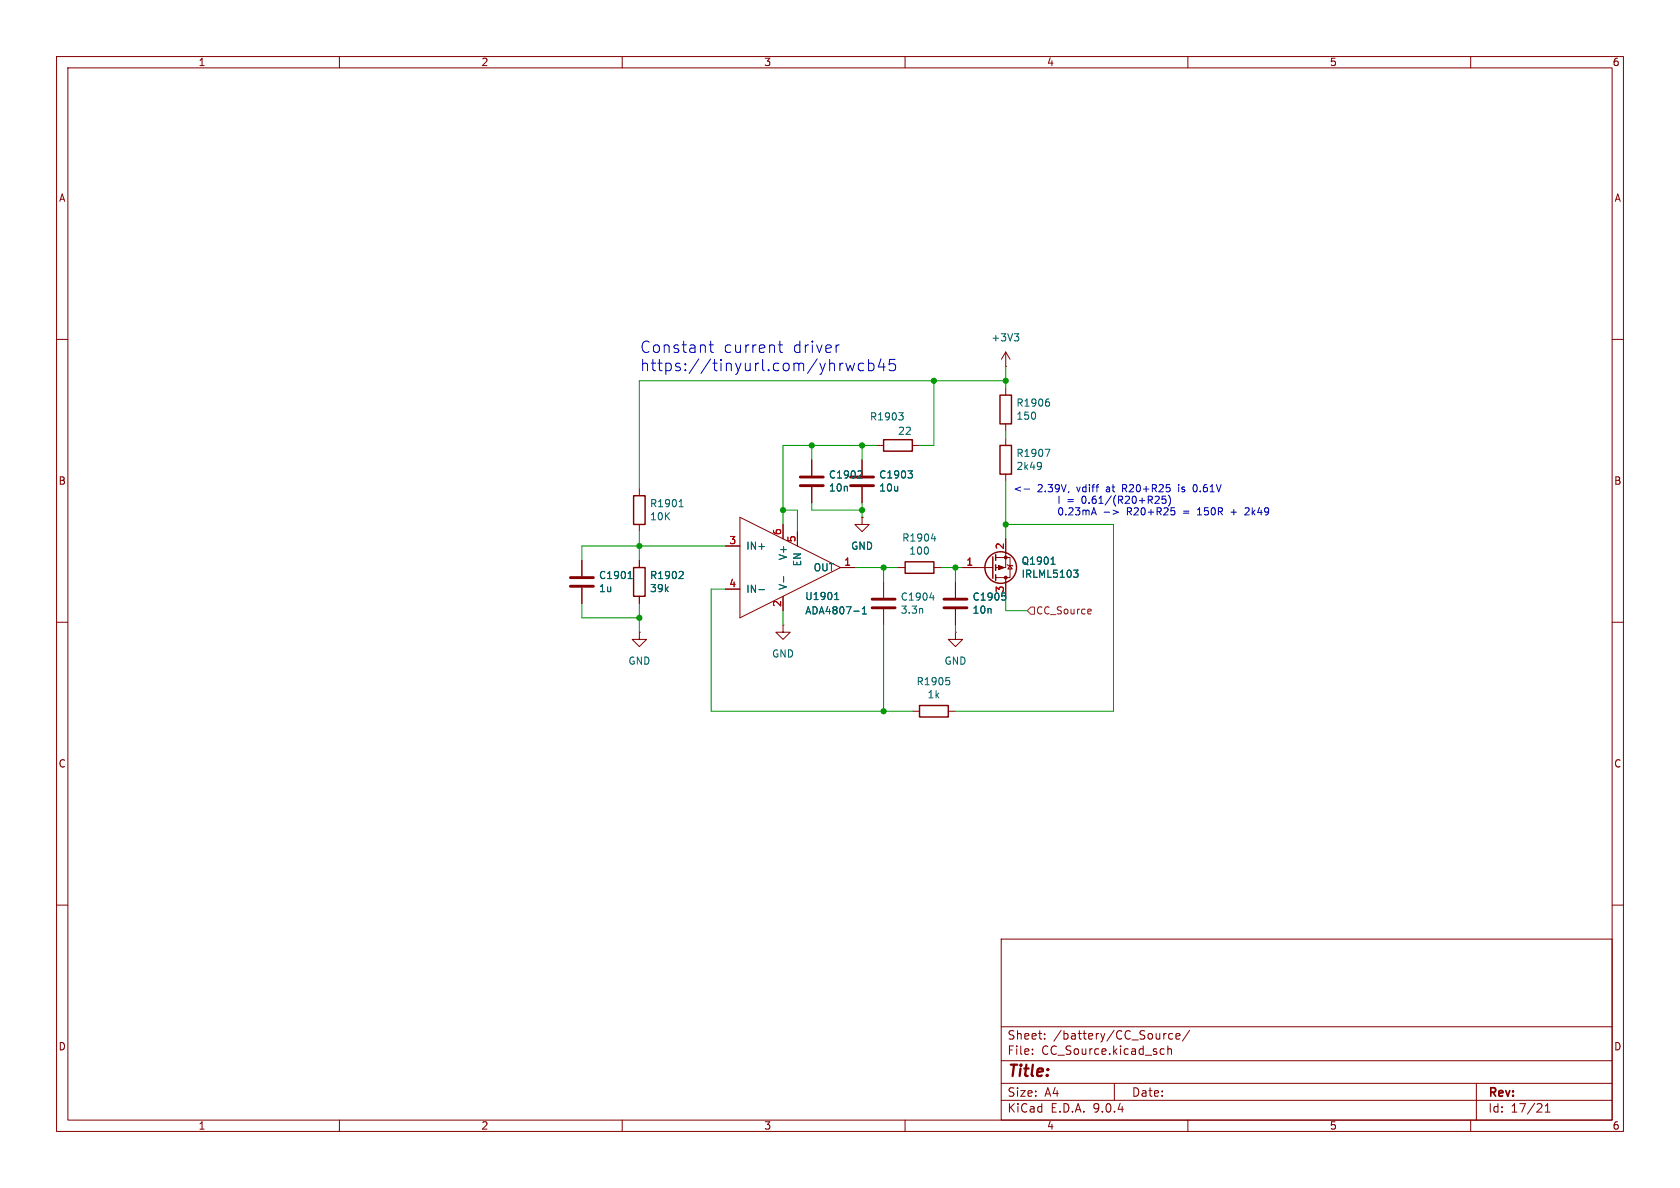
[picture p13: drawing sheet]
<svg xmlns="http://www.w3.org/2000/svg" width="297mm" height="210mm" viewBox="0 0 297 210" stroke-linecap="round" stroke-linejoin="round" font-family="sans-serif">
<defs><g id="words">
<g font-size="2.8" fill="#0000c2">
<text x="113" y="62.6">Constant</text>
<text x="113" y="65.8">https://tinyurl.com/yhrwcb45</text>
<text x="127.8" y="62.6">current</text>
<text x="140.1" y="62.6">driver</text>
</g>
<text font-size="2.8" fill="#840000" x="178" y="190.9">Title:</text>
<g font-size="2.1" fill="#840000">
<text x="178" y="184">Sheet:</text>
<text x="186.2" y="184">/battery/CC_Source/</text>
<text x="178" y="186.7">File:</text>
<text x="184.1" y="186.7">CC_Source.kicad_sch</text>
<text x="178" y="196.9">KiCad</text>
<text x="178" y="194.1">Size:</text>
<text x="184.7" y="194.1">A4</text>
<text x="185.7" y="196.9">E.D.A.</text>
<text x="193.3" y="196.9">9.0.4</text>
<text x="200" y="194.1">Date:</text>
<text x="263" y="194.3">Rev:</text>
<text x="263" y="196.9">Id:</text>
<text x="267.1" y="196.9">17/21</text>
</g>
<g font-size="1.8" fill="#840000">
<text x="35" y="11.9">1</text>
<text x="85" y="11.9">2</text>
<text x="135" y="11.9">3</text>
<text x="185" y="11.9">4</text>
<text x="235" y="11.9">5</text>
<text x="285" y="11.9">6</text>
<text x="10.3" y="35.9">A</text>
<text x="285.3" y="35.9">A</text>
<text x="10.3" y="85.9">B</text>
<text x="285.3" y="85.9">B</text>
<text x="10.3" y="135.9">C</text>
<text x="285.3" y="135.9">C</text>
<text x="10.3" y="185.9">D</text>
<text x="285.3" y="185.9">D</text>
<text x="35" y="199.9">1</text>
<text x="85" y="199.9">2</text>
<text x="135" y="199.9">3</text>
<text x="185" y="199.9">4</text>
<text x="235" y="199.9">5</text>
<text x="285" y="199.9">6</text>
</g>
<g font-size="1.8" fill="#006464">
<text x="175.2" y="60.6">+3V3</text>
<text x="153.7" y="74.5">R1903</text>
<text x="158.7" y="77.1">22</text>
<text x="179.6" y="74.4">150</text>
<text x="179.6" y="72.1">R1906</text>
<text x="179.6" y="81">R1907</text>
<text x="179.6" y="83.3">2k49</text>
<text x="114.8" y="89.9">R1901</text>
<text x="146.4" y="84.8">C1902</text>
<text x="146.4" y="87.1">10n</text>
<text x="155.3" y="84.8">C1903</text>
<text x="155.3" y="87.1">10u</text>
<text x="114.8" y="92.2">10K</text>
<text x="159.4" y="95.9">R1904</text>
<text x="131.8" y="97.4">IN+</text>
<text x="139.3" y="99.1" transform="rotate(-90 139.3 99.1)">V+</text>
<text x="141.8" y="100.2" transform="rotate(-90 141.8 100.2)">EN</text>
<text x="143.7" y="101.2">OUT</text>
<text x="150.4" y="97.4">GND</text>
<text x="160.6" y="98.2">100</text>
<text x="180.5" y="100">Q1901</text>
<text x="105.8" y="104.9">1u</text>
<text x="105.8" y="102.6">C1901</text>
<text x="114.8" y="104.9">39k</text>
<text x="114.8" y="102.6">R1902</text>
<text x="131.8" y="105">IN-</text>
<text x="139.3" y="104.4" transform="rotate(-90 139.3 104.4)">V-</text>
<text x="142.2" y="106.3">U1901</text>
<text x="159.1" y="106.4">C1904</text>
<text x="171.8" y="106.4">C1905</text>
<text x="177.5" y="104.8" transform="rotate(-90 177.5 104.8)">3</text>
<text x="180.5" y="102.3">IRLML5103</text>
<text x="142.2" y="108.8">ADA4807-1</text>
<text x="159.1" y="108.7">3.3n</text>
<text x="171.8" y="108.7">10n</text>
<text x="111" y="117.7">GND</text>
<text x="136.4" y="116.4">GND</text>
<text x="166.9" y="117.7">GND</text>
<text x="161.9" y="121.3">R1905</text>
<text x="163.9" y="123.6">1k</text>
</g>
<g font-size="1.8" fill="#0000c2">
<text x="179.1" y="87.1">&lt;-</text>
<text x="183.4" y="87.1">2.39V,</text>
<text x="190.2" y="89.1">=</text>
<text x="190.5" y="87.1">vdiff</text>
<text x="193" y="89.1">0.61/(R20+R25)</text>
<text x="195.8" y="87.1">at</text>
<text x="198.9" y="87.1">R20+R25</text>
<text x="209" y="87.1">is</text>
<text x="211.8" y="87.1">0.61V</text>
<text x="188.4" y="91.2">0.23mA</text>
<text x="196.6" y="91.2">-&gt;</text>
<text x="200.9" y="91.2">R20+R25</text>
<text x="211.1" y="91.2">=</text>
<text x="213.8" y="91.2">150R</text>
<text x="219.9" y="91.2">+</text>
<text x="222.6" y="91.2">2k49</text>
</g>
<g font-size="1.8" fill="#a90000">
<text x="138.2" y="94.7" transform="rotate(-90 138.2 94.7)">6</text>
<text x="140.7" y="96" transform="rotate(-90 140.7 96)">5</text>
<text x="128.8" y="96.3">3</text>
<text x="149.2" y="100.1">1</text>
<text x="170.7" y="100.1">1</text>
<text x="177.5" y="97.2" transform="rotate(-90 177.5 97.2)">2</text>
<text x="128.8" y="103.9">4</text>
<text x="138.2" y="107.4" transform="rotate(-90 138.2 107.4)">2</text>
</g>
<text font-size="1.8" fill="#725600" x="183.1" y="108.8">CC_Source</text>
</g></defs>
<g fill="none" stroke="#840000" stroke-width=".18">
<path d="M10 10h277v190h-277zM12 12h273v186h-273zM60 10v2M110 10v2M160 10v2M210 10v2M260 10v2M10 60h2M154.9 78.7h1.3M161.3 78.7h1.3M177.8 64.8h.1M177.8 62.2v2.6"/>
<path d="M177.8 68.6v1.3M177.8 74.9v1.3M177.8 77.5v1.2M177.8 62.2l-.8 1.3M177.8 62.2l.8 1.3M285 60h2M102.9 99.1v2.8M113 86.4v1.2M113 92.7v1.3M113 99.1v1.2M128.3 96.5h2.5M130.8 91.4l17.8 8.9-17.8 8.9z"/>
<path d="M138.4 92.7v2.6M141 94v2.5M143.5 81.3v2.8M143.5 86.1v2.8M152.4 91.4v1.3h1.3l-1.3 1.3-1.3-1.3h1.3M152.4 91.4h.1M152.4 81.3v2.8M152.4 86.1v2.8M176 98.6h2.6v3.5h-2.6M177.8 95.3v5h-1.8M177.8 83.8v1.3M178.1 99.8l.1 .1h.7l.2 .2"/>
<path d="M178.6 99.9l.3 .7h-.7zM10 110h2M102.9 103.9v2.8M113 111.8v1.2h1.3l-1.3 1.3-1.2-1.3h1.2M113 111.8h.1M113 105.4v1.3M128.3 104.1h2.5M138.4 110.5v1.3h1.3l-1.3 1.2-1.2-1.2h1.2M138.4 110.5h.1M138.4 105.4v2.6M148.6 100.3h2.5M156.2 102.9v2.8"/>
<path d="M156.2 107.7v2.8M158.7 100.3h1.3M165.1 100.3h1.3M168.9 111.8v1.2h1.3l-1.3 1.3-1.3-1.3h1.3M168.9 111.8h.1M168.9 102.9v2.8M168.9 107.7v2.8M170.2 100.3h5.3M177.8 102.1v3.3M285 110h2M161.3 125.7h1.3M167.6 125.7h1.3"/>
<path d="M10 160h2M177 166h108v32h-108zM285 160h2M60 198v2M110 198v2M160 198v2M177 194.5h108M177 191.5h108M177 187.5h108M177 181.5h108M182.5 186.3v.1M182.5 185.5v.1"/>
<path d="M184.7 183.6v.1M184.7 182.8v.1M197 191.5v3M205.2 186.3h.6M205.2 185.5h.6M206.2 182.7l-.3 .1M206.5 185.5l.2-.1 .3 .1 .1 .9M206.5 184.9v1.5M207.3 182.8l-.4-.1-.3 .3v.4l.1 .2h.6M207.9 183.2l.7-.1-.1-.3-.4-.1-.2 .2 .1 .7h.5M210 198v2M210.3 182.1l-1.3 2"/>
<path d="M260 198v2M261 191.5v6.5M273.2 196.6h.8M273.2 195.5l.4-.4v1.5"/>
</g>
<g fill="none" stroke="#840000" stroke-width=".25">
<path d="M156.2 77.7h5.1v2.1h-5.1zM176.8 78.7h2v5.1h-2zM176.8 69.9h2v5h-2zM112 87.6h2v5.1h-2zM160 99.3h5.1v2h-5.1zM175.5 98.4v3.8M176 98v1.1M176 99.8v1M112 100.3h2v5.1h-2zM176 101.6v1M162.6 124.7h5v2h-5z"/>
<circle cx="176.9" cy="100.3" r="2.79"/>
</g>
<g fill="none" stroke="#006464" stroke-width=".18">
<path d="M179.3 59h.8l-.4 .5M179.9 59.5l.2 .2v.3l-.2 .3M158.9 73h.8l-.5 .5M159.4 73.5l.3 .2v.3l-.3 .2M184.8 79.4h.8l-.5 1.3M185.2 70.5h.2M185.3 71l.3 .3v.3l-.3 .2M120.1 89.6h.7M120.2 88.6l.2-.3v1.3M152.2 83.2l.2 .3-.1 .3-.7 .7h.8M160.5 83.2h.8l-.4 .5M161.1 83.7l.2 .3v.3l-.2 .2"/>
<path d="M164.6 95.2h.8M165.3 94.8v.9M183.9 81.7l.1 .2a1.07 1.07 0 0 1-.1 1M184.1 82.3l-.2 .2M185.8 99.7h.7M186 98.7l.2-.2v1.2M111 102.3h.8M111.2 101.3l.2-.3v1.3M120.5 101l.3 .3-.1 .3-.7 .7h.8M134.2 104.2h.9M138.5 101.9v1M147.6 106h.7"/>
<path d="M147.7 105l.2-.3v1.3M150.9 108h1M152.5 108.5h.7M152.5 107.6l.3-.3v1.2M163.1 107.6v.8M164.4 105.7h.8M165 105.2v.9M167.2 119.8h.7M177.7 105.4l.1 .4-.2 .3M189.8 100.8h.8l-.4 .5 .3 .1 .1 .4-.3 .3h-.3M167.7 120.3l.2 .2v.3l-.2 .3"/>
</g>
<path d="M141.5 84.3h4M141.5 85.9h4M150.4 84.3h4M150.4 85.9h4M100.8 102.1h4.1M100.8 103.6h4.1M154.2 105.9h4M154.2 107.4h4M166.9 105.9h4M166.9 107.4h4" fill="none" stroke="#840000" stroke-width=".51"/>
<g fill="#840000" stroke="#840000" stroke-width=".18">
<path d="M176.5 99.9l1 .4-1 .4z"/>
<circle cx="177.8" cy="102.1" r=".25"/>
<circle cx="177.8" cy="98.6" r=".25"/>
</g>
<path d="M182.2 107.3h.7v1.3h-.7l-.6-.6zM192.7 107.7l.2 .3-.6 .1M192.8 108.5h-.1" fill="none" stroke="#725600" stroke-width=".18"/>
<g fill="none" stroke="#009600" stroke-width=".18">
<path d="M143.5 78.7v2.6M152.4 78.7v2.6M154.9 78.7h-16.5v14M165.1 67.3v11.4h-2.5M177.8 64.8v3.8M177.8 76.2v1.3M177.8 67.3h-64.8v19.1M113 94v5.1M128.3 96.5h-25.4v2.6M138.4 90.2h2.6v3.8M143.5 88.9v1.3h8.9M152.4 88.9v2.5"/>
<path d="M177.8 85.1v10.2M177.8 92.7h19v33h-27.9M102.9 106.7v2.5h10.1M113 106.7v5.1M128.3 104.1h-2.6v21.6h35.6M138.4 108v2.5M151.1 100.3h7.6M156.2 100.3v2.6M156.2 110.5v15.2M166.4 100.3h3.8M168.9 100.3v2.6M168.9 110.5v1.3"/>
<path d="M177.8 105.4v2.6h3.8"/>
</g>
<g fill="none" stroke="#0000c2" stroke-width=".18">
<path d="M125.4 61h.7M125.6 60.3v1.7l.1 .2 .4 .1M137.6 61h.8M137.9 60.3v1.7l.1 .2 .4 .1M148.4 61l-.4 .1M149.1 64.2a.51 .51 0 0 0-.6 .4M149.5 64.2l.4 1.3 .4-.9 .4 .9 .4-1.3M152.7 64.3l-.6-.1-.4 .4v.6l.2 .2 .2 .1 .6-.1M153.5 64.3l.6-.1 .4 .4v.6l-.2 .2-.2 .1-.6-.1M153.5 63.5v2M155.7 63.4l-.4 1.5h1.2M156.2 64.2v1.3"/>
<path d="M158.2 63.5h-.9l-.1 1 .3-.2 .6 .1 .2 .3-.1 .6-.3 .2h-.4l-.3-.2M181 86.5h1M187.2 87.7v1.3M187.3 89.9l.2-.1a.68 .68 0 0 1 .4 .6 .68 .68 0 0 1-.4 .6l-.2-.1-.1-.4zM188.8 88.3h1M188.8 88.7h1M189 86.9l-.1 .2M191.6 87.7l-.3 .3M191.7 87.7a.79 .79 0 0 1 0 1.3M195.2 90.5h1M199.3 89.8v1.2M199.6 90.4l.4 .6"/>
<path d="M200 90l-.1 .4h-.6M201.2 90.3l-.7 .7h.7M206.1 88.3v.6M206.6 87.6a1.49 1.49 0 0 1 0 1.8M208.4 85.7v.1M208.4 86.1v.8M209.2 90.4h1M209.2 90.7h1M211.3 85.7a.68 .68 0 0 0-.4 .6 .68 .68 0 0 0 .4 .6M211.9 89.9l.2-.1v1.2M212.9 90.9l.5 .1M213.6 89.8h-.6l-.1 .6 .5-.2"/>
<path d="M217.6 90.5h1M221.5 90.5l.4 .5M221.9 90.2l-.5 .5"/>
</g>
<g fill="#009600" stroke="#009600" stroke-width=".18">
<circle cx="177.8" cy="92.7" r=".46"/>
<circle cx="152.4" cy="78.7" r=".46"/>
<circle cx="165.1" cy="67.3" r=".46"/>
<circle cx="177.8" cy="67.3" r=".46"/>
<circle cx="168.9" cy="100.3" r=".46"/>
<circle cx="143.5" cy="78.7" r=".46"/>
<circle cx="156.2" cy="125.7" r=".46"/>
<circle cx="138.4" cy="90.2" r=".46"/>
<circle cx="113" cy="109.2" r=".46"/>
<circle cx="113" cy="96.5" r=".46"/>
<circle cx="152.4" cy="90.2" r=".46"/>
<circle cx="156.2" cy="100.3" r=".46"/>
</g>
<use href="#words"/>
</svg>
